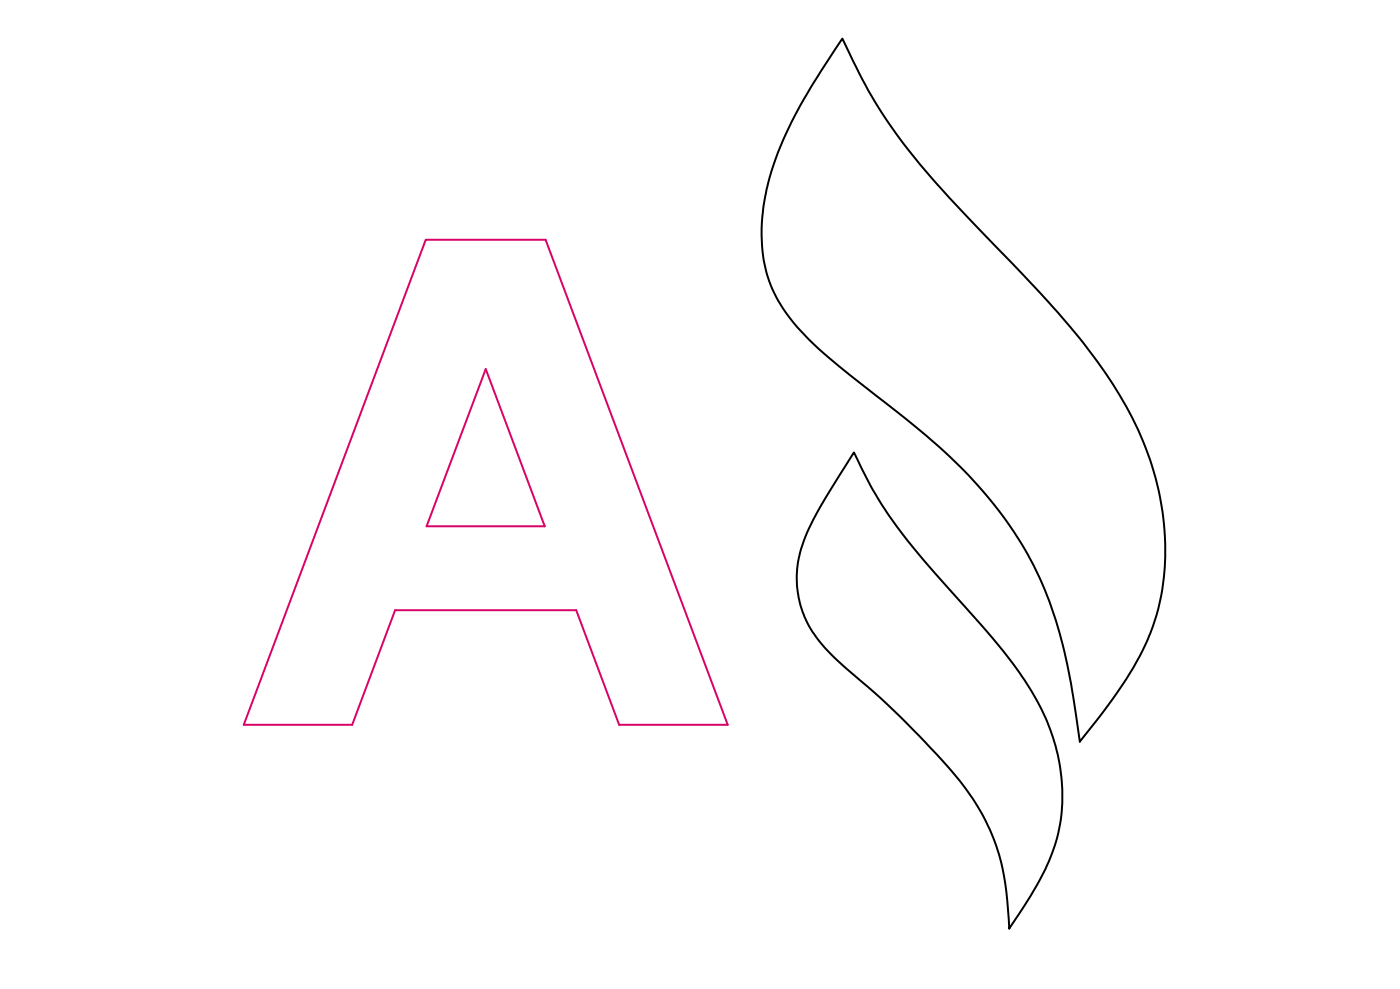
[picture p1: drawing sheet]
<svg xmlns="http://www.w3.org/2000/svg" width="210mm" height="148mm" viewBox="0 0 210 148" stroke-linecap="round" stroke-linejoin="round" font-family="sans-serif">
<!-- layer: 2D pieza -->
<path d="M63.8 35.9h18l27.3 72.7h-16.3l-6.4-17.2h-27.2l-6.4 17.2h-16.3zM72.8 55.3l8.9 23.5h-17.7z" fill="none" stroke="#d90368" stroke-width=".3"/>
<path d="M126.3 5.8a77.8 77.8 0 0 0 14.7 22.4l8.1 8.5a194.4 194.4 0 0 1 12 13 62.7 62.7 0 0 1 11.3 19.2 39.1 39.1 0 0 1 1.1 22.8 37.1 37.1 0 0 1-6.2 12.4l-2.3 3.1-3.1 3.9a100.6 100.6 0 0 0-3.9-19.1 55.9 55.9 0 0 0-15.5-23.5l-5.1-4.4-9.3-7.4a54 54 0 0 1-9.2-8.5 20.1 20.1 0 0 1-4.7-14.9 38.1 38.1 0 0 1 4.5-15l2.8-5.2zM128 67.8a62.6 62.6 0 0 0 11.3 17.1l3.5 3.9a115.7 115.7 0 0 1 10.1 12 31.4 31.4 0 0 1 6.4 18.8 26.2 26.2 0 0 1-4.4 14l-3.6 5.5a41.4 41.4 0 0 0-2.1-13 36 36 0 0 0-7.9-12.1 142.9 142.9 0 0 0-15.3-14.7 18.8 18.8 0 0 1-5.5-7.2 15.3 15.3 0 0 1 .5-12.3l2.2-4.2z" fill="none" stroke="#000" stroke-width=".3"/>
</svg>
